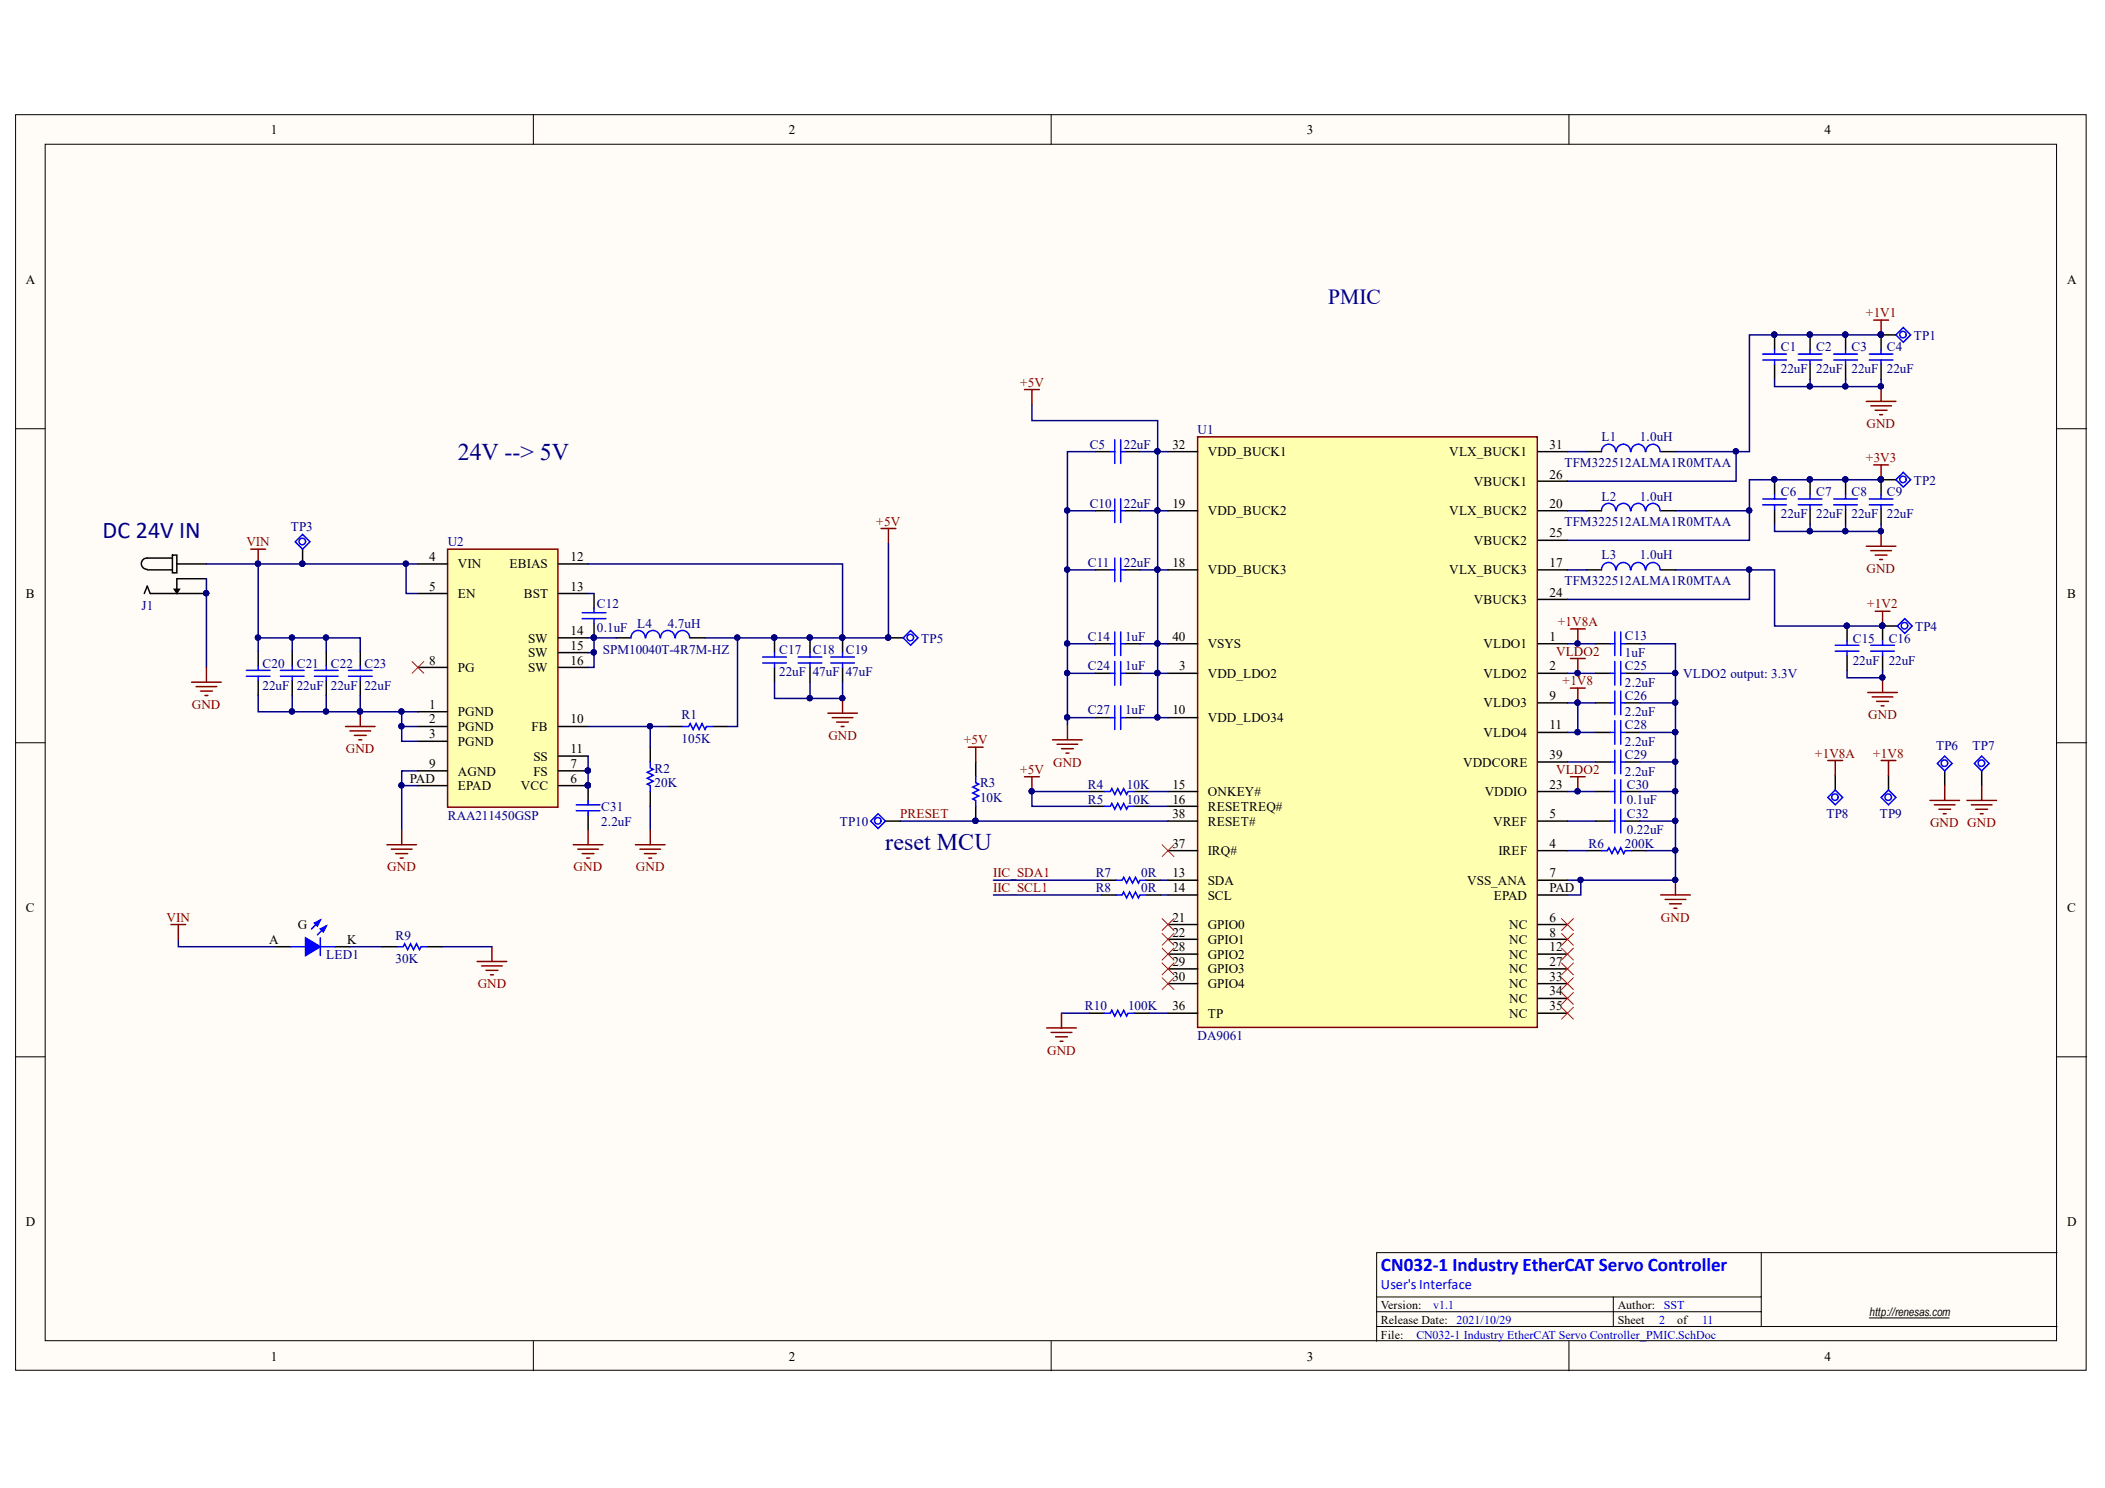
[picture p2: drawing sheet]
<svg xmlns="http://www.w3.org/2000/svg" width="297mm" height="210mm" viewBox="0 0 297 210" stroke-linecap="round" stroke-linejoin="round" font-family="sans-serif">
<defs><g id="words">
<g font-size="3.4" fill="#000080">
<text x="64.6" y="64.9">24V --&gt; 5V</text>
<text x="14.5" y="75.9">DC 24V IN</text>
<text x="124.9" y="119.9">reset MCU</text>
</g>
<text font-size="3" fill="#000080" x="187.4" y="42.8">PMIC</text>
<text font-size="2.7" fill="#00f" x="194.9" y="179.3">CN032-1 Industry EtherCAT Servo Controller</text>
<text font-size="2" fill="#00f" x="194.9" y="181.8">User's Interface</text>
<g font-size="1.9">
<text x="38.2" y="18.9">1</text>
<text x="111.3" y="18.9">2</text>
<text x="184.4" y="18.9">3</text>
<text x="257.5" y="18.9">4</text>
<text x="3.6" y="40">A</text>
<text x="291.7" y="40">A</text>
<text x="165.4" y="63.3">32</text>
<text x="170.4" y="64.4">VDD_BUCK1</text>
<text x="204.5" y="64.4">VLX_BUCK1</text>
<text x="218.6" y="63.3">31</text>
<text x="165.4" y="71.6">19</text>
<text x="208" y="68.5">VBUCK1</text>
<text x="218.6" y="71.6">20</text>
<text x="218.6" y="67.5">26</text>
<text x="170.4" y="72.7">VDD_BUCK2</text>
<text x="204.5" y="72.7">VLX_BUCK2</text>
<text x="208" y="76.9">VBUCK2</text>
<text x="218.6" y="75.8">25</text>
<text x="60.6" y="79.2">4</text>
<text x="60.6" y="83.3">5</text>
<text x="64.6" y="80.2">VIN</text>
<text x="71.9" y="80.2">EBIAS</text>
<text x="80.5" y="79.2">12</text>
<text x="80.5" y="83.3">13</text>
<text x="165.4" y="80">18</text>
<text x="170.4" y="81">VDD_BUCK3</text>
<text x="204.5" y="81">VLX_BUCK3</text>
<text x="218.6" y="80">17</text>
<text x="3.6" y="84.3">B</text>
<text x="64.6" y="84.4">EN</text>
<text x="73.9" y="84.4">BST</text>
<text x="80.5" y="89.6">14</text>
<text x="208" y="85.2">VBUCK3</text>
<text x="218.6" y="84.1">24</text>
<text x="291.7" y="84.3">B</text>
<text x="60.6" y="93.8">8</text>
<text x="64.6" y="94.8">PG</text>
<text x="74.5" y="90.6">SW</text>
<text x="74.5" y="92.7">SW</text>
<text x="74.5" y="94.8">SW</text>
<text x="80.5" y="91.7">15</text>
<text x="80.5" y="93.8">16</text>
<text x="165.4" y="90.4">40</text>
<text x="166.4" y="94.5">3</text>
<text x="170.4" y="95.6">VDD_LDO2</text>
<text x="170.4" y="91.4">VSYS</text>
<text x="209.3" y="91.4">VLDO1</text>
<text x="209.3" y="95.6">VLDO2</text>
<text x="218.6" y="90.4">1</text>
<text x="218.6" y="94.5">2</text>
<text x="60.6" y="100">1</text>
<text x="64.6" y="101">PGND</text>
<text x="165.4" y="100.8">10</text>
<text x="170.4" y="101.9">VDD_LDO34</text>
<text x="209.3" y="99.8">VLDO3</text>
<text x="218.6" y="98.8">9</text>
<text x="60.6" y="102.1">2</text>
<text x="60.6" y="104.2">3</text>
<text x="64.6" y="103.2">PGND</text>
<text x="64.6" y="105.2">PGND</text>
<text x="75" y="103.2">FB</text>
<text x="75.3" y="107.3">SS</text>
<text x="80.5" y="102.1">10</text>
<text x="80.5" y="106.3">11</text>
<text x="209.3" y="103.9">VLDO4</text>
<text x="218.6" y="102.9">11</text>
<text x="218.6" y="107.1">39</text>
<text x="57.9" y="110.4">PAD</text>
<text x="60.6" y="108.3">9</text>
<text x="64.6" y="111.4">EPAD</text>
<text x="64.6" y="109.4">AGND</text>
<text x="73.5" y="111.4">VCC</text>
<text x="75.3" y="109.4">FS</text>
<text x="80.5" y="110.4">6</text>
<text x="80.5" y="108.3">7</text>
<text x="165.4" y="111.3">15</text>
<text x="165.4" y="113.4">16</text>
<text x="170.4" y="112.3">ONKEY#</text>
<text x="206.5" y="108.1">VDDCORE</text>
<text x="209.5" y="112.3">VDDIO</text>
<text x="218.6" y="111.3">23</text>
<text x="165.4" y="119.6">37</text>
<text x="165.4" y="115.4">38</text>
<text x="170.4" y="114.4">RESETREQ#</text>
<text x="170.4" y="116.5">RESET#</text>
<text x="210.7" y="116.5">VREF</text>
<text x="218.6" y="119.6">4</text>
<text x="218.6" y="115.4">5</text>
<text x="165.4" y="123.8">13</text>
<text x="165.4" y="125.9">14</text>
<text x="170.4" y="124.8">SDA</text>
<text x="170.4" y="120.6">IRQ#</text>
<text x="207.1" y="124.8">VSS_ANA</text>
<text x="211.5" y="120.6">IREF</text>
<text x="218.6" y="125.9">PAD</text>
<text x="218.6" y="123.8">7</text>
<text x="3.6" y="128.6">C</text>
<text x="42" y="131">G</text>
<text x="165.4" y="130">21</text>
<text x="170.4" y="126.9">SCL</text>
<text x="170.4" y="131">GPIO0</text>
<text x="210.8" y="126.9">EPAD</text>
<text x="213" y="131">NC</text>
<text x="218.6" y="130">6</text>
<text x="291.7" y="128.6">C</text>
<text x="38" y="133.1">A</text>
<text x="49" y="133.1">K</text>
<text x="165.4" y="132.1">22</text>
<text x="165.4" y="134.2">28</text>
<text x="165.4" y="136.3">29</text>
<text x="170.4" y="133.1">GPIO1</text>
<text x="170.4" y="135.3">GPIO2</text>
<text x="170.4" y="137.3">GPIO3</text>
<text x="213" y="133.1">NC</text>
<text x="213" y="135.3">NC</text>
<text x="213" y="137.3">NC</text>
<text x="218.6" y="132.1">8</text>
<text x="218.6" y="134.2">12</text>
<text x="218.6" y="136.3">27</text>
<text x="165.4" y="138.4">30</text>
<text x="165.4" y="142.5">36</text>
<text x="170.4" y="139.4">GPIO4</text>
<text x="170.4" y="143.5">TP</text>
<text x="213" y="139.4">NC</text>
<text x="213" y="141.5">NC</text>
<text x="213" y="143.5">NC</text>
<text x="218.6" y="138.4">33</text>
<text x="218.6" y="140.4">34</text>
<text x="218.6" y="142.5">35</text>
<text x="3.6" y="172.9">D</text>
<text x="291.7" y="172.9">D</text>
<text x="38.2" y="191.9">1</text>
<text x="111.3" y="191.9">2</text>
<text x="184.4" y="191.9">3</text>
<text x="257.5" y="191.9">4</text>
</g>
<g font-size="1.9" fill="#800000">
<text x="263.3" y="44.8">+1V1</text>
<text x="144" y="54.6">+5V</text>
<text x="263.3" y="65.2">+3V3</text>
<text x="263.4" y="60.4">GND</text>
<text x="34.8" y="77">VIN</text>
<text x="123.7" y="74.2">+5V</text>
<text x="263.4" y="80.8">GND</text>
<text x="219.8" y="88.3">+1V8A</text>
<text x="263.5" y="85.8">+1V2</text>
<text x="219.6" y="92.5">VLDO2</text>
<text x="27.1" y="100">GND</text>
<text x="220.5" y="96.6">+1V8</text>
<text x="263.6" y="101.5">GND</text>
<text x="48.8" y="106.3">GND</text>
<text x="116.9" y="104.3">GND</text>
<text x="136" y="105">+5V</text>
<text x="256.1" y="106.9">+1V8A</text>
<text x="264.3" y="106.9">+1V8</text>
<text x="144" y="109.2">+5V</text>
<text x="148.6" y="108.1">GND</text>
<text x="219.6" y="109.2">VLDO2</text>
<text x="127" y="115.4">PRESET</text>
<text x="272.3" y="116.7">GND GND</text>
<text x="54.6" y="122.9">GND</text>
<text x="80.9" y="122.9">GND</text>
<text x="89.7" y="122.9">GND</text>
<text x="140.2" y="125.9">IIC_SCL1</text>
<text x="140.2" y="123.8">IIC_SDA1</text>
<text x="23.5" y="130">VIN</text>
<text x="234.4" y="130">GND</text>
<text x="67.4" y="139.4">GND</text>
<text x="147.8" y="148.8">GND</text>
</g>
<g font-size="1.9" fill="#000080">
<text x="270.1" y="47.9">TP1</text>
<text x="251.3" y="52.6">22uF</text>
<text x="251.3" y="49.5">C1</text>
<text x="256.3" y="52.6">22uF</text>
<text x="256.3" y="49.5">C2</text>
<text x="261.3" y="52.6">22uF</text>
<text x="261.3" y="49.5">C3</text>
<text x="266.3" y="52.6">22uF</text>
<text x="266.3" y="49.5">C4</text>
<text x="153.8" y="63.3">C5</text>
<text x="158.6" y="63.3">22uF</text>
<text x="169" y="61.3">U1</text>
<text x="220.8" y="65.8">TFM322512ALMA1R0MTAA</text>
<text x="226" y="62.3">L1</text>
<text x="231.4" y="62.3">1.0uH</text>
<text x="153.8" y="71.6">C10</text>
<text x="158.6" y="71.6">22uF</text>
<text x="226" y="70.6">L2</text>
<text x="231.4" y="70.6">1.0uH</text>
<text x="251.3" y="70">C6</text>
<text x="256.3" y="70">C7</text>
<text x="261.3" y="70">C8</text>
<text x="266.3" y="70">C9</text>
<text x="270.1" y="68.3">TP2</text>
<text x="41" y="74.9">TP3</text>
<text x="63.2" y="77">U2</text>
<text x="220.8" y="74.2">TFM322512ALMA1R0MTAA</text>
<text x="251.3" y="73.1">22uF</text>
<text x="256.3" y="73.1">22uF</text>
<text x="261.3" y="73.1">22uF</text>
<text x="266.3" y="73.1">22uF</text>
<text x="153.5" y="80">C11</text>
<text x="158.6" y="80">22uF</text>
<text x="220.8" y="82.5">TFM322512ALMA1R0MTAA</text>
<text x="226" y="78.9">L3</text>
<text x="231.4" y="78.9">1.0uH</text>
<text x="20" y="86">J1</text>
<text x="84.2" y="89.1">0.1uF</text>
<text x="84.2" y="85.8">C12</text>
<text x="89.9" y="88.5">L4</text>
<text x="94.2" y="88.5">4.7uH</text>
<text x="270.2" y="89">TP4</text>
<text x="37" y="94.2">C20</text>
<text x="41.9" y="94.2">C21</text>
<text x="46.7" y="94.2">C22</text>
<text x="51.4" y="94.2">C23</text>
<text x="85.1" y="92.3">SPM10040T-4R7M-HZ</text>
<text x="110" y="95.4">22uF</text>
<text x="110" y="92.3">C17</text>
<text x="114.7" y="95.4">47uF</text>
<text x="114.7" y="92.3">C18</text>
<text x="119.3" y="95.4">47uF</text>
<text x="119.3" y="92.3">C19</text>
<text x="130" y="90.6">TP5</text>
<text x="153.5" y="90.4">C14</text>
<text x="153.5" y="94.5">C24</text>
<text x="158.8" y="90.4">1uF</text>
<text x="158.8" y="94.5">1uF</text>
<text x="229.3" y="92.7">1uF</text>
<text x="229.3" y="90.2">C13</text>
<text x="229.3" y="94.5">C25</text>
<text x="237.5" y="95.6">VLDO2 output: 3.3V</text>
<text x="261.4" y="93.8">22uF</text>
<text x="261.4" y="90.6">C15</text>
<text x="266.5" y="93.8">22uF</text>
<text x="266.5" y="90.6">C16</text>
<text x="37" y="97.3">22uF</text>
<text x="41.9" y="97.3">22uF</text>
<text x="46.7" y="97.3">22uF</text>
<text x="51.4" y="97.3">22uF</text>
<text x="96.2" y="101.5">R1</text>
<text x="153.5" y="100.8">C27</text>
<text x="158.8" y="100.8">1uF</text>
<text x="229.3" y="101">2.2uF</text>
<text x="229.3" y="98.8">C26</text>
<text x="229.3" y="96.9">2.2uF</text>
<text x="96.2" y="104.8">105K</text>
<text x="229.3" y="105.2">2.2uF</text>
<text x="229.3" y="102.9">C28</text>
<text x="229.3" y="107.1">C29</text>
<text x="273.2" y="105.9">TP6</text>
<text x="278.4" y="105.9">TP7</text>
<text x="92.4" y="111">20K</text>
<text x="92.4" y="109">R2</text>
<text x="138.3" y="113.1">10K</text>
<text x="138.3" y="111">R3</text>
<text x="153.5" y="111.3">R4</text>
<text x="153.5" y="113.4">R5</text>
<text x="159" y="111.3">10K</text>
<text x="159" y="113.4">10K</text>
<text x="229.3" y="109.4">2.2uF</text>
<text x="229.6" y="113.4">0.1uF</text>
<text x="229.6" y="111.3">C30</text>
<text x="63.2" y="115.7">RAA211450GSP</text>
<text x="84.8" y="116.5">2.2uF</text>
<text x="84.8" y="114.4">C31</text>
<text x="118.5" y="116.5">TP10</text>
<text x="224.1" y="119.6">R6</text>
<text x="229.3" y="119.6">200K</text>
<text x="229.6" y="117.7">0.22uF</text>
<text x="229.6" y="115.4">C32</text>
<text x="257.7" y="115.4">TP8</text>
<text x="265.2" y="115.4">TP9</text>
<text x="154.6" y="123.8">R7</text>
<text x="154.6" y="125.9">R8</text>
<text x="161" y="123.8">0R</text>
<text x="161" y="125.9">0R</text>
<text x="46" y="135.3">LED1</text>
<text x="55.8" y="135.8">30K</text>
<text x="55.8" y="132.6">R9</text>
<text x="153.1" y="142.5">R10</text>
<text x="159.2" y="142.5">100K</text>
<text x="169" y="146.7">DA9061</text>
</g>
<g font-size="1.7">
<text x="194.9" y="184.7">Version:</text>
<text x="228.3" y="184.7">Author:</text>
<text x="263.8" y="185.7">http://renesas.com</text>
<text x="194.9" y="188.8">File:</text>
<text x="194.9" y="186.8">Release Date:</text>
<text x="228.3" y="186.8">Sheet</text>
<text x="236.7" y="186.8">of</text>
</g>
<g font-size="1.7" fill="#00f">
<text x="202.2" y="184.7">v1.1</text>
<text x="234.8" y="184.7">SST</text>
<text x="199.9" y="188.8">CN032-1 Industry EtherCAT Servo Controller_PMIC.SchDoc</text>
<text x="205.5" y="186.8">2021/10/29</text>
<text x="234.1" y="186.8">2</text>
<text x="240.2" y="186.8">11</text>
</g>
</g></defs>
<g fill="#fffcf8" stroke="#000" stroke-width=".14">
<path d="M2.2 16.2h292.2v177.1h-292.2z"/>
<path d="M6.4 20.3h283.8v168.8h-283.8z"/>
</g>
<g fill="none" stroke="#000" stroke-width=".14">
<path d="M75.3 16.2v4.1M148.3 16.2v4.1M221.4 16.2v4.1M2.2 60.5h4.2M290.3 60.5h4.2M2.2 104.8h4.2M290.3 104.8h4.2M2.2 149.1h4.2M290.3 149.1h4.2M248.5 176.7v6.3h-54.2M290.3 176.7h-96v10.4M75.3 189.2v4.2"/>
<path d="M148.3 189.2v4.2M194.3 187.1v2.1M221.4 189.2v4.2M227.7 183v4.1M248.5 183v2h-54.2M248.5 185v2.1h-54.2M248.5 187.1h41.8M263.8 185.9h11.2"/>
</g>
<path d="M169 61.6h47.9v83.3h-47.9z" fill="#ffffb0" stroke="#800000" stroke-width=".21"/>
<g fill="none" stroke="#000" stroke-width=".21">
<path d="M250.4 47.2v2.1M250.4 51.4v2.1M255.4 47.2v2.1M255.4 51.4v2.1M260.4 47.2v2.1M260.4 51.4v2.1M265.4 47.2v2.1M265.4 51.4v2.1M154.6 72h2.1M154.6 63.7h2.1M158.8 72h2.1M158.8 63.7h2.1"/>
<path d="M164.8 72h4.2M164.8 63.7h4.2M217 72h4.2M217 76.2h4.2M217 67.9h4.2M217 63.7h4.2M223.9 72h2.1M223.9 63.7h2.1M234.3 72h2.1M234.3 63.7h2.1M250.4 67.7v2.1M250.4 71.8v2.1"/>
<path d="M255.4 67.7v2.1M255.4 71.8v2.1M260.4 67.7v2.1M260.4 71.8v2.1M265.4 67.7v2.1M265.4 71.8v2.1M154.6 80.4h2.1M158.8 80.4h2.1M164.8 90.8h4.2M164.8 95h4.2M164.8 80.4h4.2M217 90.8h4.2"/>
<path d="M217 95h4.2M217 99.1h4.2M217 80.4h4.2M217 84.6h4.2M223.9 80.4h2.1M225.2 90.8h2M225.2 99.1h2M229.3 90.8h2.1M229.3 99.1h2.1M234.3 80.4h2.1M260.6 88.3v2.1M260.6 92.5v2.1"/>
<path d="M265.7 88.3v2.1M265.7 92.5v2.1M153.8 111.7h2M153.8 113.7h2M154.6 101.2h2.1M158.8 101.2h2.1M160 111.7h2.1M160 113.7h2.1M164.8 120h4.2M164.8 115.8h4.2M164.8 101.2h4.2M164.8 111.7h4.2"/>
<path d="M164.8 113.7h4.2M217 120h4.2M217 115.8h4.2M217 103.3h4.2M217 111.7h4.2M217 107.5h4.2M223.9 120h2.1M225.2 103.3h2M225.2 111.7h2M225.2 107.5h2M229.3 103.3h2.1M229.3 111.7h2.1"/>
<path d="M229.3 107.5h2.1M230.2 120h2.1M164.8 126.3h4.2M164.8 130.4h4.2M164.8 124.2h4.2M164.8 132.5h4.2M164.8 134.6h4.2M164.8 136.7h4.2M164.8 138.8h4.2M217 126.3h4.2M217 130.4h4.2M217 124.2h4.2"/>
<path d="M217 132.5h4.2M217 134.6h4.2M217 136.7h4.2M217 138.8h4.2M153.8 142.9h2M160 142.9h2.1M164.8 142.9h4.2M217 140.8h4.2M217 142.9h4.2"/>
</g>
<g fill="none" stroke="#00f" stroke-width=".21">
<path d="M248.7 50h3.4M248.7 50.8h3.4M250.4 49.3v.7M250.4 50.8v.6M253.8 50h3.3M253.8 50.8h3.3M255.4 49.3v.7M255.4 50.8v.6M258.8 50h3.3M258.8 50.8h3.3M260.4 49.3v.7M260.4 50.8v.6"/>
<path d="M263.8 50h3.3M263.8 50.8h3.3M265.4 49.3v.7M265.4 50.8v.6M156.7 63.7h.6M156.7 72h.6M157.3 62v3.4M157.3 70.4v3.3M157.3 78.7v3.4M158.1 62v3.4M158.1 70.4v3.3M158.1 78.7v3.4"/>
<path d="M158.1 63.7h.7M158.1 72h.7M228 63.7a1 1 0 0 0-1-1 1 1 0 0 0-1 1M228 72a1 1 0 0 0-1-1 1 1 0 0 0-1 1M230.1 63.7a1 1 0 0 0-1-1 1 1 0 0 0-1 1M230.1 72a1 1 0 0 0-1-1 1 1 0 0 0-1 1M232.2 63.7a1 1 0 0 0-1-1 1 1 0 0 0-1 1M232.2 72a1 1 0 0 0-1-1 1 1 0 0 0-1 1M234.3 63.7a1 1 0 0 0-1-1 1 1 0 0 0-1 1M234.3 72a1 1 0 0 0-1-1 1 1 0 0 0-1 1M248.7 70.4h3.4M248.7 71.2h3.4"/>
<path d="M250.4 69.8v.6M250.4 71.2v.6M253.8 70.4h3.3M253.8 71.2h3.3M255.4 69.8v.6M255.4 71.2v.6M258.8 70.4h3.3M258.8 71.2h3.3M260.4 69.8v.6M260.4 71.2v.6M263.8 70.4h3.3M263.8 71.2h3.3"/>
<path d="M265.4 69.8v.6M265.4 71.2v.6M156.7 80.4h.6M157.3 99.6v3.3M158.1 99.6v3.3M158.1 80.4h.7M227.2 99.1h.7M227.2 90.8h.7M227.9 89.1v3.4M227.9 97.5v3.3M228 80.4a1 1 0 0 0-1-1.1 1 1 0 0 0-1 1.1M228.7 89.1v3.4"/>
<path d="M228.7 97.5v3.3M228.7 99.1h.6M228.7 90.8h.6M230.1 80.4a1 1 0 0 0-1-1.1 1 1 0 0 0-1 1.1M232.2 80.4a1 1 0 0 0-1-1.1 1 1 0 0 0-1 1.1M234.3 80.4a1 1 0 0 0-1-1.1 1 1 0 0 0-1 1.1M259 91h3.3M259 91.9h3.3M260.6 90.4v.6M260.6 91.9v.6M264 91h3.3M264 91.9h3.3"/>
<path d="M265.7 90.4v.6M265.7 91.9v.6M155.8 111.7h.9l.2-.5 .4 .9 .4-.9 .4 .9 .5-.9 .4 .9 .2-.4h.8M155.8 113.7h.9l.2-.4 .4 .9 .4-.9 .4 .9 .5-.9 .4 .9 .2-.5h.8M156.7 101.2h.6M158.1 101.2h.7M226 120h.8l.2-.4 .4 .8 .5-.8 .4 .8 .4-.8 .4 .8 .2-.4h.9M227.2 103.3h.7M227.2 107.5h.7M227.2 111.7h.7M227.9 101.7v3.3M227.9 105.8v3.4"/>
<path d="M227.9 110v3.3M228.7 101.7v3.3M228.7 105.8v3.4M228.7 110v3.3M228.7 103.3h.6M228.7 107.5h.6M228.7 111.7h.6M155.8 142.9h.9l.2-.4 .4 .8 .4-.8 .4 .8 .5-.8 .4 .8 .2-.4h.8"/>
</g>
<g fill="none" stroke="#000080" stroke-width=".21">
<path d="M145.6 57v2.3h17.8v31.5M250.4 53.5v1h15v-1M255.4 53.5v1M260.4 53.5v1M150.6 72h4M154.6 63.7h-4v16.7h4M160.9 72h3.9M160.9 63.7h3.9M221.2 72h2.7M221.2 63.7h2.7M236.4 63.7h8.6v4.2h-23.8M236.4 72h10.5v4.2h-25.7"/>
<path d="M250.4 73.9v1.1h15v-1.1M255.4 73.9v1.1M260.4 73.9v1.1M150.6 90.8h4M160.9 80.4h3.9M221.2 99.1h4M221.2 90.8h4M221.2 80.4h2.7M222.6 99.1v4.2M231.4 99.1h5v4.2M231.4 90.8h5v8.3M236.4 80.4h10.5v4.2h-25.7"/>
<path d="M260.6 94.6v1h5.1v-1M150.6 101.2h4M153.8 111.7h-8.2v2h8.2M160.9 101.2h3.9M162.1 111.7h2.7M162.1 113.7h2.7M221.2 103.3h4M221.2 111.7h4M221.2 107.5h4M221.2 115.8h4M221.2 120h2.7M231.4 107.5h5v16.7h-15.2"/>
<path d="M231.4 111.7h5M231.4 115.8h5M231.4 103.3h5M232.3 120h4.1M236.4 103.3v4.2M223.1 124.2v2.1h-1.9M149.8 142.9h4M162.1 142.9h2.7"/>
</g>
<g fill="#000080" stroke="#000080" stroke-width=".14">
<circle cx="150.6" cy="72" r=".38"/>
<circle cx="163.3" cy="80.3" r=".38"/>
<circle cx="163.3" cy="72" r=".38"/>
<circle cx="163.3" cy="63.7" r=".38"/>
<circle cx="150.6" cy="101.2" r=".38"/>
<circle cx="150.6" cy="90.8" r=".38"/>
<circle cx="163.3" cy="90.8" r=".38"/>
<circle cx="150.6" cy="80.3" r=".38"/>
<circle cx="145.6" cy="111.6" r=".38"/>
<circle cx="244.9" cy="63.7" r=".38"/>
<circle cx="250.4" cy="47.2" r=".38"/>
<circle cx="255.4" cy="47.2" r=".38"/>
<circle cx="260.4" cy="47.2" r=".38"/>
<circle cx="265.4" cy="47.2" r=".38"/>
<circle cx="260.4" cy="54.5" r=".38"/>
<circle cx="255.4" cy="54.5" r=".38"/>
<circle cx="265.4" cy="54.5" r=".38"/>
<circle cx="246.8" cy="72" r=".38"/>
<circle cx="250.4" cy="67.6" r=".38"/>
<circle cx="255.4" cy="67.6" r=".38"/>
<circle cx="260.4" cy="67.6" r=".38"/>
<circle cx="265.4" cy="67.6" r=".38"/>
<circle cx="260.4" cy="74.9" r=".38"/>
<circle cx="255.4" cy="74.9" r=".38"/>
<circle cx="265.4" cy="74.9" r=".38"/>
<circle cx="246.8" cy="80.3" r=".38"/>
<circle cx="265.6" cy="88.3" r=".38"/>
<circle cx="260.6" cy="88.3" r=".38"/>
<circle cx="265.6" cy="95.6" r=".38"/>
<circle cx="163.3" cy="101.2" r=".38"/>
<circle cx="222.6" cy="99.1" r=".38"/>
<circle cx="222.6" cy="103.3" r=".38"/>
<circle cx="223" cy="124.1" r=".38"/>
<circle cx="236.4" cy="103.3" r=".38"/>
<circle cx="236.4" cy="107.4" r=".38"/>
<circle cx="236.4" cy="111.6" r=".38"/>
<circle cx="236.4" cy="115.8" r=".38"/>
<circle cx="236.4" cy="120" r=".38"/>
<circle cx="222.6" cy="111.6" r=".38"/>
<circle cx="236.4" cy="124.1" r=".38"/>
<circle cx="222.6" cy="90.8" r=".38"/>
<circle cx="236.4" cy="99.1" r=".38"/>
<circle cx="236.4" cy="94.9" r=".38"/>
</g>
<g fill="none" stroke="#800000" stroke-width=".21">
<path d="M144.6 55h2.1M145.6 55v2M263.4 56.6h4.1M264 57.2h2.9M264.4 45.2h2.1M264.6 57.9h1.7M265.2 58.5h.5M265.4 45.2v2M265.4 54.5v2.1M263.4 77.1h4.1M264 77.7h2.9M264.4 65.6h2.1"/>
<path d="M264.6 78.3h1.7M265.2 78.9h.5M265.4 65.6v2.1M265.4 75v2.1M221.6 97.1h2.1M221.6 88.7h2.1M222.6 88.7v2.1M222.6 97.1v2M263.6 97.7h4.1M264.2 98.3h2.9M264.6 86.2h2.1M264.8 98.9h1.7"/>
<path d="M265.4 99.6h.5M265.7 86.2v2.1M265.7 95.6v2.1M144.6 109.6h2.1M145.6 109.6v2.1M148.5 104.4h4.2M149.2 105h2.9M149.8 105.6h1.7M150.4 106.2h.4M150.6 102.3v2.1M221.6 109.6h2.1M222.6 109.6v2.1"/>
<path d="M234.3 126.3h4.2M235 126.9h2.9M235.6 127.5h1.7M236.2 128.1h.4M236.4 124.2v2.1M147.7 145h4.2M148.3 145.6h3M149 146.3h1.6M149.6 146.9h.4M149.8 142.9v2.1"/>
</g>
<g fill="none" stroke="#f00" stroke-width=".14">
<path d="M164 119.2l1.7 1.6M165.7 119.2l-1.7 1.6M164 129.6l1.7 1.7M164 131.7l1.7 1.6M164 133.8l1.7 1.6M164 135.8l1.7 1.7M164 137.9l1.7 1.7M165.7 129.6l-1.7 1.7M165.7 131.7l-1.7 1.6M165.7 133.8l-1.7 1.6M165.7 135.8l-1.7 1.7M165.7 137.9l-1.7 1.7"/>
<path d="M220.4 129.6l1.6 1.7M220.4 131.7l1.6 1.6M220.4 133.8l1.6 1.6M220.4 135.8l1.6 1.7M220.4 137.9l1.6 1.7M222 129.6l-1.6 1.7M222 131.7l-1.6 1.6M222 133.8l-1.6 1.6M222 135.8l-1.6 1.7M222 137.9l-1.6 1.7M220.4 140l1.6 1.7M220.4 142.1l1.6 1.7"/>
<path d="M222 140l-1.6 1.7M222 142.1l-1.6 1.7"/>
</g>
<path d="M63.2 77.5h15.5v36.4h-15.5z" fill="#ffffb0" stroke="#800000" stroke-width=".21"/>
<g fill="none" stroke="#000" stroke-width=".21">
<path d="M24.3 78.3h.7v2.5h-.7zM24.3 78.7h-3.5a.79 .79 0 0 0-.9 .8 .79 .79 0 0 0 .9 .8M25 79.6h4.1M59 79.6h4.2M78.8 79.6h4.2M20.4 83.7l.4-1 .4 1h7.9M20.8 80.4h3.5M29.1 81.6h-4.1v2.1M36.4 91.9v2M36.4 96v2.1M41.2 91.9v2M41.2 96v2.1"/>
<path d="M46 91.9v2M46 96v2.1M50.8 91.9v2M50.8 96v2.1M59 83.7h4.2M59 94.1h4.2M78.8 83.7h4.2M78.8 94.1h4.2M78.8 90h4.2M78.8 92.1h4.2M83.8 83.7v2.1M83.8 87.9v2.1"/>
<path d="M87 90h2M97.4 90h2.1M109.3 90v2.1M109.3 94.1v2.1M114.3 90v2.1M114.3 94.1v2.1M118.9 90v2.1M118.9 94.1v2.1M154.6 90.8h2.1M154.6 95h2.1M158.8 90.8h2.1M158.8 95h2.1"/>
<path d="M225.2 95h2M229.3 95h2.1M59 100.4h4.2M59 110.8h4.2M59 102.5h4.2M59 104.6h4.2M59 108.7h4.2M78.8 110.8h4.2v2.1M78.8 102.5h4.2M78.8 108.7h4.2M78.8 106.7h4.2M83 115v2.1"/>
<path d="M91.8 105.4v2.1M91.8 111.7v2M94.3 102.5h2M100.5 102.5h2.1M137.7 107.5v2.1M137.7 113.7v2.1M225.2 115.8h2M229.3 115.8h2.1M38.9 133.5h2.1M47.3 133.5h2.1"/>
</g>
<g fill="#000080" stroke="#000080" stroke-width=".14">
<circle cx="82.9" cy="110.8" r=".38"/>
<circle cx="82.9" cy="108.7" r=".38"/>
<circle cx="114.3" cy="89.9" r=".38"/>
<circle cx="118.9" cy="89.9" r=".38"/>
<circle cx="57.3" cy="79.5" r=".38"/>
<circle cx="56.6" cy="110.8" r=".38"/>
<circle cx="41.2" cy="89.9" r=".38"/>
<circle cx="46" cy="89.9" r=".38"/>
<circle cx="36.4" cy="89.9" r=".38"/>
<circle cx="36.4" cy="79.5" r=".38"/>
<circle cx="41.2" cy="100.4" r=".38"/>
<circle cx="46" cy="100.4" r=".38"/>
<circle cx="50.8" cy="100.4" r=".38"/>
<circle cx="56.6" cy="102.4" r=".38"/>
<circle cx="56.6" cy="100.4" r=".38"/>
<circle cx="83.8" cy="92" r=".38"/>
<circle cx="104" cy="89.9" r=".38"/>
<circle cx="91.7" cy="102.4" r=".38"/>
<circle cx="109.3" cy="89.9" r=".38"/>
<circle cx="83.8" cy="89.9" r=".38"/>
<circle cx="114.3" cy="98.5" r=".38"/>
<circle cx="118.9" cy="98.5" r=".38"/>
<circle cx="222.6" cy="94.9" r=".38"/>
<circle cx="236.4" cy="94.9" r=".38"/>
<circle cx="150.6" cy="80.3" r=".38"/>
<circle cx="150.6" cy="90.8" r=".38"/>
<circle cx="150.6" cy="94.9" r=".38"/>
<circle cx="150.6" cy="101.2" r=".38"/>
<circle cx="163.3" cy="90.8" r=".38"/>
<circle cx="163.3" cy="94.9" r=".38"/>
<circle cx="163.3" cy="101.2" r=".38"/>
<circle cx="137.6" cy="115.8" r=".38"/>
<circle cx="29.1" cy="83.7" r=".38"/>
</g>
<g fill="none" stroke="#00f" stroke-width=".21">
<path d="M34.8 94.6h3.3M34.8 95.4h3.3M36.4 93.9v.7M36.4 95.4v.6M39.6 94.6h3.3M39.6 95.4h3.3M41.2 93.9v.7M41.2 95.4v.6M44.4 94.6h3.3M44.4 95.4h3.3M46 93.9v.7M46 95.4v.6"/>
<path d="M49.2 94.6h3.3M49.2 95.4h3.3M50.8 93.9v.7M50.8 95.4v.6M82.2 86.4h3.3M82.2 87.3h3.3M83.8 85.8v.6M83.8 87.3v.6M91 90a1 1 0 0 0-1-1.1 1 1 0 0 0-1 1.1M93.1 90a1 1 0 0 0-1-1.1 1 1 0 0 0-1 1.1M95.2 90a1 1 0 0 0-1-1.1 1 1 0 0 0-1 1.1M97.3 90a1 1 0 0 0-1-1.1 1 1 0 0 0-1 1.1"/>
<path d="M107.6 92.7h3.4M107.6 93.5h3.4M109.3 92.1v.6M109.3 93.5v.6M112.6 92.7h3.4M112.6 93.5h3.4M114.3 92.1v.6M114.3 93.5v.6M117.2 92.7h3.4M117.2 93.5h3.4M118.9 92.1v.6M118.9 93.5v.6"/>
<path d="M156.7 90.8h.6M156.7 95h.6M157.3 89.1v3.4M157.3 93.3v3.3M158.1 89.1v3.4M158.1 93.3v3.3M158.1 90.8h.7M158.1 95h.7M227.2 95h.7M227.9 93.3v3.3M228.7 93.3v3.3M228.7 95h.6"/>
<path d="M81.3 113.5h3.4M81.3 114.4h3.4M83 112.9v.6M83 114.4v.6M91.8 107.5v.8l.4 .2-.9 .4 .9 .5-.9 .4 .9 .4-.9 .4 .5 .2v.9M96.3 102.5h.9l.2-.4 .4 .8 .4-.8 .4 .8 .5-.8 .4 .8 .2-.4h.8M137.7 109.6v.8l.4 .2-.8 .4 .8 .4-.8 .5 .8 .4-.8 .4 .4 .2v.8M227.2 115.8h.7M227.9 114.2v3.3M228.7 114.2v3.3M228.7 115.8h.6M45.2 129.8l-1.2 1.2"/>
<path d="M46 130.6l-1.2 1.3"/>
</g>
<g fill="none" stroke="#000080" stroke-width=".21">
<path d="M36.4 79.6v10.4M57.3 79.6v4.1h1.7M83 79.6h35.9v10.4M29.1 81.6v12.5M36.4 98.1v2.3h4.8M36.4 91.9v-1.9h14.4v1.9M41.2 98.1v2.3h9.6v-2.3M41.2 90v1.9M46 90v1.9M46 98.1v2.3M83 92.1h.8M83 83.7h.8"/>
<path d="M104.1 90v12.5h-1.5M109.3 96.2v2.3h9.6v-2.3M114.3 96.2v2.3M150.6 80.4v21.9M150.6 95h4M160.9 90.8h3.9M160.9 95h3.9M163.4 90.8v10.4M221.2 95h4M231.4 95h5M56.7 100.4v2.1M56.7 110.8v6.3"/>
<path d="M59 108.7h-2.3v2.1h2.3M91.8 102.5v2.9M91.8 113.7v3.4"/>
</g>
<path d="M58.1 93.3l1.7 1.7M59.8 93.3l-1.7 1.7" fill="none" stroke="#f00" stroke-width=".14"/>
<g fill="none" stroke="#800000" stroke-width=".21">
<path d="M35.4 77.5h2.1M36.4 77.5v2.1M124.3 74.6h2.1M125.4 74.6v2M27 96.2h4.2M27.7 96.9h2.9M28.3 97.5h1.7M28.9 98.1h.4M29.1 94.1v2.1M118.9 98.5v2.1M221.6 92.9h2.1M222.6 92.9v2.1"/>
<path d="M48.8 102.5h4.1M49.4 103.1h2.9M50 103.7h1.7M50.6 104.4h.4M50.8 100.4v2.1M54.6 119.2h4.2M55.2 119.8h2.9M56.7 117.1v2.1M80.9 119.2h4.2M81.5 119.8h3M83 117.1v2.1M89.7 119.2h4.1"/>
<path d="M90.3 119.8h2.9M91.8 117.1v2.1M116.8 100.6h4.2M117.4 101.2h3M118.1 101.9h1.6M118.7 102.5h.4M136.6 105.4h2.1M137.7 105.4v2.1M55.9 120.4h1.6M56.5 121h.4M82.2 120.4h1.6M82.8 121h.4"/>
<path d="M90.9 120.4h1.7M91.5 121h.5"/>
</g>
<path d="M24.5 83.1h.9l-.4 .6z" fill="#000"/>
<path d="M24.5 83.1h.9l-.4 .6z" fill="none" stroke="#000" stroke-width=".14"/>
<path d="M45.2 131l.8-.4-.4 .9z" fill="#00f"/>
<path d="M45.2 131l.8-.4-.4 .9z" fill="none" stroke="#00f" stroke-width=".21"/>
<path d="M44.4 130.2l.8-.4-.4 .8z" fill="#00f"/>
<path d="M44.4 130.2l.8-.4-.4 .8zM45.2 132.3v2.5" fill="none" stroke="#00f" stroke-width=".21"/>
<path d="M43.1 132.3l2.1 1.2-2.1 1.3z" fill="#00f"/>
<g fill="none" stroke="#00f" stroke-width=".21">
<path d="M267.5 47.2l1.1-1 1 1-1 1.1zM41.7 76.4l1-1 1 1-1 1.1zM267.5 67.7l1.1-1.1 1 1.1-1 1zM127.5 90l1-1.1 1 1.1-1 1zM267.7 88.3l1.1-1 1 1-1 1.1zM122.9 115.8l1-1 1 1-1 1.1zM257.9 112.5l1.1-1.1 1 1.1-1 1zM265.4 112.5l1.1-1.1 1 1.1-1 1zM273.4 107.7l1-1 1.1 1-1.1 1zM278.6 107.7l1-1 1.1 1-1.1 1zM41 133.5h2.1M43.1 132.3l2.1 1.2-2.1 1.3z"/>
<path d="M44.4 133.5h2.9M56.1 133.5h.8l.2-.4 .4 .9 .4-.9 .5 .9 .4-.9 .4 .9 .2-.5h.8M157.5 124.2h.9l.2-.5 .4 .9 .4-.9 .4 .9 .4-.9 .4 .9 .3-.4h.8M157.5 126.3h.9l.2-.5 .4 .9 .4-.9 .4 .9 .4-.9 .4 .9 .3-.4h.8"/>
<circle cx="268.5" cy="47.2" r=".46"/>
<circle cx="42.7" cy="76.4" r=".46"/>
<circle cx="268.5" cy="67.6" r=".46"/>
<circle cx="128.5" cy="89.9" r=".46"/>
<circle cx="268.7" cy="88.3" r=".46"/>
<circle cx="123.9" cy="115.8" r=".46"/>
<circle cx="258.9" cy="112.4" r=".46"/>
<circle cx="266.4" cy="112.4" r=".46"/>
<circle cx="274.4" cy="107.7" r=".46"/>
<circle cx="279.6" cy="107.7" r=".46"/>
</g>
<g fill="none" stroke="#000080" stroke-width=".21">
<path d="M265.4 47.2h-18.5v16.5h-1.9M29.1 79.6h29.9M125.4 76.6v13.4h-25.9M265.4 67.7h-18.5v4.3M83 90h4M83.8 90v4.1h-.8M246.9 80.4h3.5v7.9h15.3M50.8 100.4h8.2M59 102.5h-2.3v2.1h2.3M83 102.5h11.3M83 106.7v4.1M127 115.8h37.8"/>
<path d="M25.2 132.5v1h13.7M49.4 133.5h4.6M62.3 133.5h7.1M140.2 124.2h15.2M140.2 126.3h15.2M163.8 124.2h1M163.8 126.3h1"/>
</g>
<g fill="none" stroke="#800000" stroke-width=".21">
<path d="M257.9 107.3h2.1M259 107.3v2.1M265.4 107.3h2.1M266.5 107.3v2.1M272.3 112.9h4.2M273 113.5h2.9M273.6 114.2h1.7M274.2 114.8h.4M274.4 110.8v2.1M277.6 112.9h4.1M278.2 113.5h2.9M278.8 114.2h1.7"/>
<path d="M279.4 114.8h.4M279.6 110.8v2.1M24.1 130.4h2.1M25.2 130.4v2.1M67.3 135.6h4.2M68 136.3h2.9M68.6 136.9h1.7M69.2 137.5h.4M69.4 133.5v2.1"/>
</g>
<g fill="none" stroke="#000" stroke-width=".21">
<path d="M265.4 47.2h2.1M42.7 77.5v2.1M265.4 67.7h2.1M125.4 90h2.1M265.7 88.3h2M124.9 115.8h2.1M259 109.4v2M266.5 109.4v2M274.4 108.7v2.1M279.6 108.7v2.1M54 133.5h2.1M60.2 133.5h2.1"/>
<path d="M155.4 124.2h2.1M155.4 126.3h2.1M161.7 124.2h2.1M161.7 126.3h2.1"/>
</g>
<g fill="#000080" stroke="#000080" stroke-width=".14">
<circle cx="244.9" cy="63.7" r=".38"/>
<circle cx="250.4" cy="47.2" r=".38"/>
<circle cx="255.4" cy="47.2" r=".38"/>
<circle cx="260.4" cy="47.2" r=".38"/>
<circle cx="265.4" cy="47.2" r=".38"/>
<circle cx="246.8" cy="72" r=".38"/>
<circle cx="250.4" cy="67.6" r=".38"/>
<circle cx="255.4" cy="67.6" r=".38"/>
<circle cx="260.4" cy="67.6" r=".38"/>
<circle cx="265.4" cy="67.6" r=".38"/>
<circle cx="246.8" cy="80.3" r=".38"/>
<circle cx="260.6" cy="88.3" r=".38"/>
<circle cx="265.6" cy="88.3" r=".38"/>
<circle cx="104" cy="89.9" r=".38"/>
<circle cx="109.3" cy="89.9" r=".38"/>
<circle cx="114.3" cy="89.9" r=".38"/>
<circle cx="118.9" cy="89.9" r=".38"/>
<circle cx="125.3" cy="89.9" r=".38"/>
<circle cx="42.7" cy="79.5" r=".38"/>
<circle cx="137.6" cy="115.8" r=".38"/>
<circle cx="56.6" cy="102.4" r=".38"/>
<circle cx="57.3" cy="79.5" r=".38"/>
<circle cx="36.4" cy="79.5" r=".38"/>
<circle cx="56.6" cy="100.4" r=".38"/>
<circle cx="50.8" cy="100.4" r=".38"/>
<circle cx="91.7" cy="102.4" r=".38"/>
<circle cx="83.8" cy="92" r=".38"/>
<circle cx="83.8" cy="89.9" r=".38"/>
<circle cx="82.9" cy="108.7" r=".38"/>
<circle cx="82.9" cy="110.8" r=".38"/>
</g>
<use href="#words"/>
</svg>
